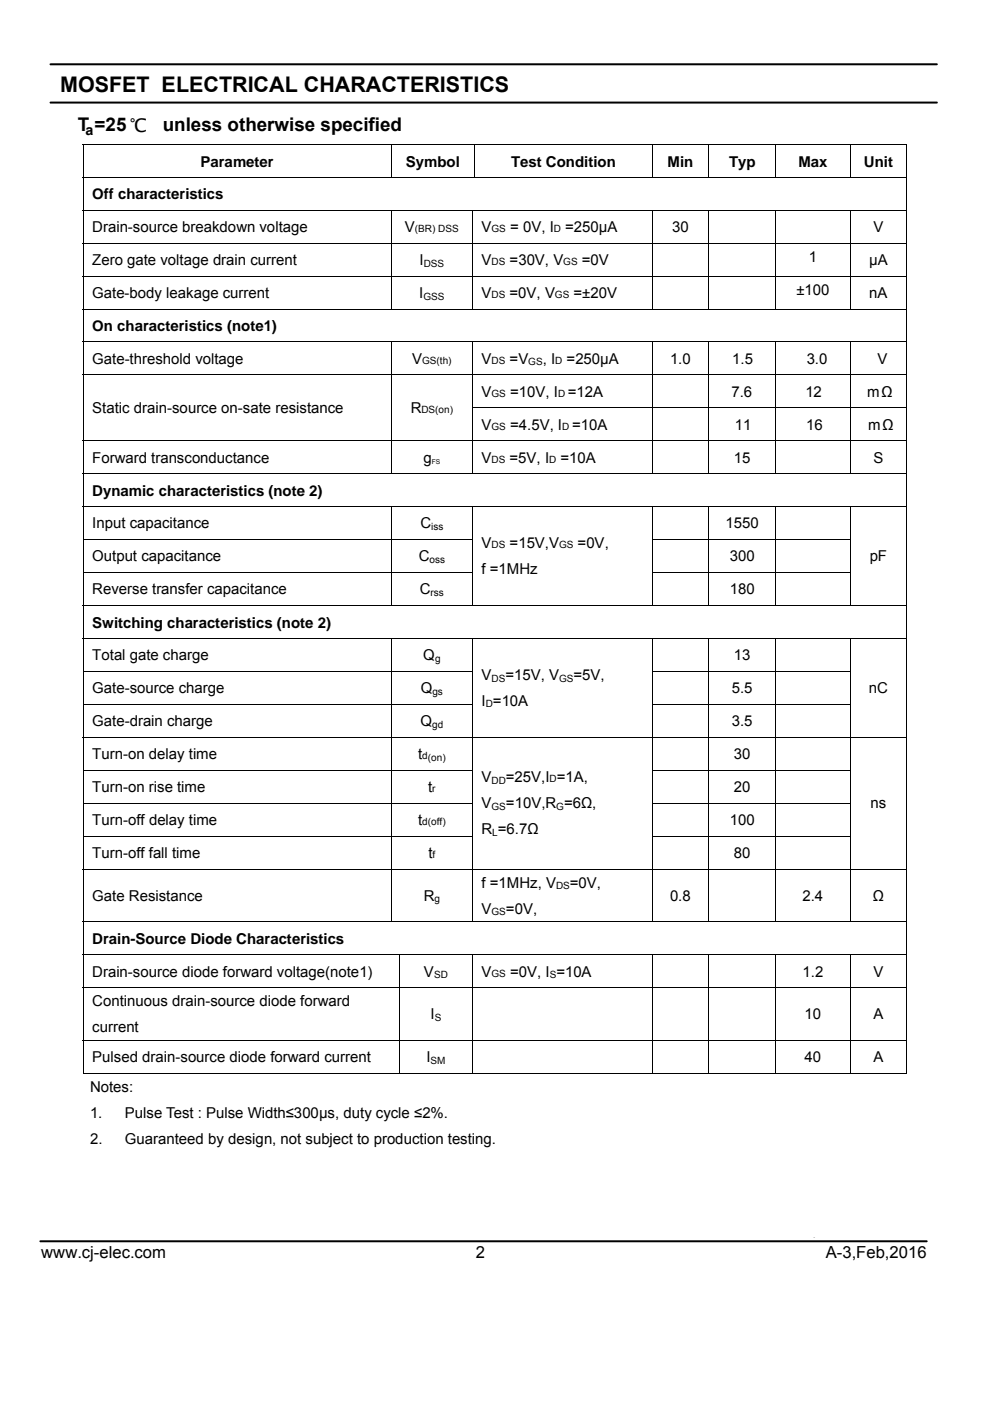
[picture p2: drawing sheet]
<svg xmlns="http://www.w3.org/2000/svg" width="210mm" height="297mm" viewBox="0 0 210 297" stroke-linecap="round" stroke-linejoin="round" font-family="sans-serif">
<defs><g id="words">
<text font-size="4.6" x="12.7" y="19.4">MOSFET ELECTRICAL CHARACTERISTICS</text>
<g font-size="4">
<text x="16.5" y="27.8">T =25 ℃</text>
<text x="34.5" y="27.8">unless otherwise specified</text>
</g>
<g font-size="3.5">
<text x="8.8" y="266.6">www.cj-elec.com</text>
<text x="100.9" y="266.6">2</text>
<text x="175.2" y="266.6">A-3,Feb,2016</text>
</g>
<g font-size="3.2">
<text x="42.5" y="35.4">Parameter</text>
<text x="86.1" y="35.4">Symbol</text>
<text x="108.4" y="35.4">Test Condition</text>
<text x="141.6" y="35.4">Min</text>
<text x="154.6" y="35.4">Typ</text>
<text x="169.4" y="35.4">Max</text>
<text x="183.2" y="35.4">Unit</text>
<text x="19.6" y="42.2">Off characteristics</text>
<text x="19.6" y="49.2">Drain-source breakdown voltage</text>
<text x="85.9" y="49.2">V</text>
<text x="102.1" y="49.2">V</text>
<text x="108.2" y="49.2">= 0V, I</text>
<text x="119.9" y="49.2">=250µA</text>
<text x="142.6" y="49.2">30</text>
<text x="185.3" y="49.2">V</text>
<text x="19.6" y="56.2">Zero gate voltage drain current</text>
<text x="89" y="56.2">I</text>
<text x="102.1" y="56.2">V</text>
<text x="108.1" y="56.2">=30V, V</text>
<text x="123.4" y="56.2">=0V</text>
<text x="171.6" y="55.5">1</text>
<text x="184.3" y="56.2">µA</text>
<text x="19.6" y="63.1">Gate-body leakage current</text>
<text x="88.9" y="63.1">I</text>
<text x="102.1" y="63.1">V</text>
<text x="108.1" y="63.1">=0V, V</text>
<text x="121.6" y="63.1">=±20V</text>
<text x="168.9" y="62.5">±100</text>
<text x="184.4" y="63.1">nA</text>
<text x="19.6" y="70.2">On characteristics (note1)</text>
<text x="19.6" y="77.1">Gate-threshold voltage</text>
<text x="87.4" y="77.1">V</text>
<text x="102.1" y="77.1">V</text>
<text x="108.1" y="77.1">=V</text>
<text x="115.1" y="77.1">, I</text>
<text x="120.2" y="77.1">=250µA</text>
<text x="142.1" y="77.1">1.0</text>
<text x="155.3" y="77.1">1.5</text>
<text x="171.1" y="77.1">3.0</text>
<text x="186.1" y="77.1">V</text>
<text x="19.6" y="87.5">Static drain-source on-sate resistance</text>
<text x="87.1" y="87.5">R</text>
<text x="102.1" y="84.1">V</text>
<text x="108.2" y="84.1">=10V, I =12A</text>
<text x="155.1" y="84.1">7.6</text>
<text x="170.8" y="84.1">12</text>
<text x="183.9" y="84.1">mΩ</text>
<text x="102.1" y="91.1">V</text>
<text x="108.2" y="91.1">=4.5V, I =10A</text>
<text x="155.8" y="91.1">11</text>
<text x="171" y="91.1">16</text>
<text x="184.1" y="91.1">mΩ</text>
<text x="19.6" y="98.1">Forward transconductance</text>
<text x="89.8" y="98.1">g</text>
<text x="102.1" y="98.1">V</text>
<text x="108.1" y="98.1">=5V, I</text>
<text x="118.9" y="98.1">=10A</text>
<text x="155.7" y="98.1">15</text>
<text x="185.3" y="98.1">S</text>
<text x="19.6" y="105.1">Dynamic characteristics (note 2)</text>
<text x="19.6" y="112">Input capacitance</text>
<text x="89.2" y="112">C</text>
<text x="153.9" y="112">1550</text>
<text x="19.6" y="119">Output capacitance</text>
<text x="88.8" y="119">C</text>
<text x="102.1" y="116.2">V</text>
<text x="108.1" y="116.2">=15V,V</text>
<text x="122.5" y="116.2">=0V,</text>
<text x="154.8" y="119">300</text>
<text x="184.5" y="118.9">pF</text>
<text x="102.1" y="121.7">f =1MHz</text>
<text x="19.6" y="126">Reverse transfer capacitance</text>
<text x="89" y="126">C</text>
<text x="154.8" y="126">180</text>
<text x="19.6" y="133">Switching characteristics (note 2)</text>
<text x="19.6" y="140">Total gate charge</text>
<text x="89.8" y="140">Q</text>
<text x="155.7" y="140">13</text>
<text x="19.6" y="147">Gate-source charge</text>
<text x="89.3" y="147">Q</text>
<text x="102.1" y="144.1">V</text>
<text x="102.1" y="149.6">I =10A</text>
<text x="107.2" y="144.1">=15V, V</text>
<text x="121.6" y="144.1">=5V,</text>
<text x="155.2" y="147">5.5</text>
<text x="184.3" y="146.9">nC</text>
<text x="19.6" y="154">Gate-drain charge</text>
<text x="89.2" y="154">Q</text>
<text x="155.2" y="154">3.5</text>
<text x="19.6" y="160.9">Turn-on delay time</text>
<text x="88.7" y="160.9">t</text>
<text x="155.7" y="160.9">30</text>
<text x="19.6" y="167.9">Turn-on rise time</text>
<text x="90.8" y="167.9">t</text>
<text x="102.1" y="165.8">V</text>
<text x="107.3" y="165.8">=25V,I =1A,</text>
<text x="155.7" y="167.9">20</text>
<text x="102.1" y="171.3">V</text>
<text x="107.3" y="171.3">=10V,R =6Ω,</text>
<text x="184.6" y="171.3">ns</text>
<text x="19.6" y="174.9">Turn-off delay time</text>
<text x="88.7" y="174.9">t</text>
<text x="102.1" y="176.8">R =6.7Ω</text>
<text x="154.8" y="174.9">100</text>
<text x="19.6" y="181.9">Turn-off fall time</text>
<text x="90.9" y="181.9">t</text>
<text x="155.7" y="181.9">80</text>
<text x="19.6" y="191">Gate Resistance</text>
<text x="89.9" y="191">R</text>
<text x="102.1" y="188.2">f =1MHz, V</text>
<text x="120.9" y="188.2">=0V,</text>
<text x="142.1" y="191">0.8</text>
<text x="170.2" y="191">2.4</text>
<text x="185.1" y="191">Ω</text>
<text x="102.1" y="193.7">V</text>
<text x="107.3" y="193.7">=0V,</text>
<text x="19.6" y="200.1">Drain-Source Diode Characteristics</text>
<text x="19.6" y="207">Drain-source diode forward voltage(note1)</text>
<text x="89.9" y="207">V</text>
<text x="102.1" y="207">V</text>
<text x="108.2" y="207">=0V, I =10A</text>
<text x="170.2" y="207">1.2</text>
<text x="185.3" y="207">V</text>
<text x="19.6" y="213.4">Continuous drain-source diode forward</text>
<text x="19.6" y="218.9">current</text>
<text x="91.3" y="216.1">I</text>
<text x="170.7" y="216.1">10</text>
<text x="185.3" y="216.1">A</text>
<text x="19.6" y="225.2">Pulsed drain-source diode forward current</text>
<text x="90.4" y="225.2">I</text>
<text x="170.7" y="225.2">40</text>
<text x="185.3" y="225.2">A</text>
<text x="19.1" y="231.6">Notes:</text>
<text x="19.1" y="237.1">1.</text>
<text x="26.5" y="237.1">Pulse Test : Pulse Width≤300µs, duty cycle ≤2%.</text>
<text x="19.1" y="242.6">2.</text>
<text x="26.5" y="242.6">Guaranteed by design, not subject to production testing.</text>
</g>
<text font-size="3" x="18.2" y="28.5">a</text>
<g font-size="2.1">
<text x="88" y="49.2">(BR) DSS</text>
<text x="104.2" y="49.2">GS</text>
<text x="117.5" y="49.2">D</text>
<text x="89.9" y="56.5">DSS</text>
<text x="104.2" y="56.2">DS</text>
<text x="119.5" y="56.2">GS</text>
<text x="89.8" y="63.5">GSS</text>
<text x="104.2" y="63.1">DS</text>
<text x="117.7" y="63.1">GS</text>
<text x="89.5" y="77.1">GS(th)</text>
<text x="104.2" y="77.1">DS</text>
<text x="112.1" y="77.5">GS</text>
<text x="117.8" y="77.1">D</text>
<text x="89.4" y="87.5">DS(on)</text>
<text x="104.2" y="84.1">GS</text>
<text x="118.4" y="84.1">D</text>
<text x="104.2" y="91.1">GS</text>
<text x="119.2" y="91.1">D</text>
<text x="104.2" y="98.1">DS</text>
<text x="116.5" y="98.1">D</text>
<text x="91.5" y="112.4">iss</text>
<text x="91.1" y="119.4">oss</text>
<text x="104.2" y="116.2">DS</text>
<text x="118.6" y="116.2">GS</text>
<text x="91.3" y="126.4">rss</text>
<text x="92.3" y="140.3">g</text>
<text x="91.7" y="147.3">gs</text>
<text x="103" y="150">D</text>
<text x="104.2" y="144.5">DS</text>
<text x="118.6" y="144.5">GS</text>
<text x="91.7" y="154.3">gd</text>
<text x="89.6" y="160.9">d(on)</text>
<text x="91.7" y="167.9">r</text>
<text x="104.2" y="166.2">DD</text>
<text x="116.6" y="165.8">D</text>
<text x="104.2" y="171.7">GS</text>
<text x="118" y="171.7">G</text>
<text x="89.6" y="174.9">d(off)</text>
<text x="104.4" y="177.2">L</text>
<text x="91.7" y="181.9">f</text>
<text x="92.2" y="191.3">g</text>
<text x="117.9" y="188.6">DS</text>
<text x="104.2" y="194.1">GS</text>
<text x="92.1" y="207.4">SD</text>
<text x="104.2" y="207">GS</text>
<text x="116.6" y="207.4">S</text>
<text x="92.2" y="216.5">S</text>
<text x="91.3" y="225.6">SM</text>
</g>
<text font-size="1.4" x="91.6" y="98.4">FS</text>
</g></defs>
<g fill="none" stroke="#000" stroke-width=".21">
<path d="M17.6 30.6h174.8M17.6 37.6h174.8M17.7 30.7v6.8M17.7 37.7v6.8M83 30.7v6.8M100.7 30.7v6.8M138.3 30.7v6.8M150.3 30.7v6.8M164.5 30.7v6.8M180.3 30.7v6.8M192.3 30.7v6.8M192.3 37.7v6.8"/>
<path d="M17.6 44.6h174.8M17.6 51.6h174.8M17.6 58.5h174.8M17.7 44.7v6.8M17.7 51.6v6.9M17.7 58.6v6.8M83 44.7v6.8M83 51.6v6.9M83 58.6v6.8M100.2 44.7v6.8M100.2 51.6v6.9M100.2 58.6v6.8"/>
<path d="M138.3 44.7v6.8M138.3 51.6v6.9M138.3 58.6v6.8M150.3 44.7v6.8M150.3 51.6v6.9M150.3 58.6v6.8M164.5 44.7v6.8M164.5 51.6v6.9M164.5 58.6v6.8M180.3 44.7v6.8M180.3 51.6v6.9M180.3 58.6v6.8"/>
<path d="M192.3 44.7v6.8M192.3 51.6v6.9M192.3 58.6v6.8M17.6 65.5h174.8M17.6 72.5h174.8M17.6 79.5h174.8M17.7 65.6v6.8M17.7 72.6v6.8M17.7 79.6v6.8M83 72.6v6.8M83 79.6v6.8M100.2 72.6v6.8"/>
<path d="M100.2 79.6v6.8M138.3 72.6v6.8M138.3 79.6v6.8M150.3 72.6v6.8M150.3 79.6v6.8M164.5 72.6v6.8M164.5 79.6v6.8M180.3 72.6v6.8M180.3 79.6v6.8M192.3 65.6v6.8M192.3 72.6v6.8M192.3 79.6v6.8"/>
<path d="M17.6 93.5h174.8M17.7 86.6v6.8M17.7 93.5v6.9M83 86.6v6.8M83 93.5v6.9M100.1 86.5h92.3M100.2 86.6v6.8M100.2 93.5v6.9M138.3 86.6v6.8M138.3 93.5v6.9M150.3 86.6v6.8M150.3 93.5v6.9"/>
<path d="M164.5 86.6v6.8M164.5 93.5v6.9M180.3 86.6v6.8M180.3 93.5v6.9M192.3 86.6v6.8M192.3 93.5v6.9M17.6 100.4h174.8M17.6 107.4h174.8M17.6 114.4h82.7M17.7 100.5v6.8M17.7 107.5v6.8M17.7 114.5v6.8"/>
<path d="M83 107.5v6.8M83 114.5v6.8M100.2 107.5v6.8M100.2 114.5v6.8M138.2 114.4h42.2M138.3 107.5v6.8M138.3 114.5v6.8M150.3 107.5v6.8M150.3 114.5v6.8M164.5 107.5v6.8M164.5 114.5v6.8M180.3 107.5v6.8"/>
<path d="M180.3 114.5v6.8M192.3 100.5v6.8M192.3 107.5v6.8M192.3 114.5v6.8M17.6 121.4h82.7M17.6 128.4h174.8M17.6 135.4h174.8M17.7 121.5v6.8M17.7 128.5v6.8M17.7 135.5v6.8M83 121.5v6.8M83 135.5v6.8"/>
<path d="M100.2 121.5v6.8M100.2 135.5v6.8M138.2 121.4h42.2M138.3 121.5v6.8M138.3 135.5v6.8M150.3 121.5v6.8M150.3 135.5v6.8M164.5 121.5v6.8M164.5 135.5v6.8M180.3 121.5v6.8M180.3 135.5v6.8M192.3 121.5v6.8"/>
<path d="M192.3 128.5v6.8M192.3 135.5v6.8M17.6 142.4h82.7M17.6 149.3h82.7M17.6 156.3h174.8M17.7 142.4v6.9M17.7 149.4v6.8M17.7 156.4v6.8M83 142.4v6.9M83 149.4v6.8M83 156.4v6.8M100.2 142.4v6.9"/>
<path d="M100.2 149.4v6.8M100.2 156.4v6.8M138.2 142.4h42.2M138.2 149.3h42.2M138.3 142.4v6.9M138.3 149.4v6.8M138.3 156.4v6.8M150.3 142.4v6.9M150.3 149.4v6.8M150.3 156.4v6.8M164.5 142.4v6.9M164.5 149.4v6.8"/>
<path d="M164.5 156.4v6.8M180.3 142.4v6.9M180.3 149.4v6.8M180.3 156.4v6.8M192.3 142.4v6.9M192.3 149.4v6.8M192.3 156.4v6.8M17.6 163.3h82.7M17.6 170.3h82.7M17.6 177.3h82.7M17.7 163.4v6.8M17.7 170.4v6.8"/>
<path d="M17.7 177.4v6.8M83 163.4v6.8M83 170.4v6.8M83 177.4v6.8M100.2 163.4v6.8M100.2 170.4v6.8M100.2 177.4v6.8M138.2 163.3h42.2M138.2 170.3h42.2M138.2 177.3h42.2M138.3 163.4v6.8M138.3 170.4v6.8"/>
<path d="M138.3 177.4v6.8M150.3 163.4v6.8M150.3 170.4v6.8M150.3 177.4v6.8M164.5 163.4v6.8M164.5 170.4v6.8M164.5 177.4v6.8M180.3 163.4v6.8M180.3 170.4v6.8M180.3 177.4v6.8M192.3 163.4v6.8M192.3 170.4v6.8"/>
<path d="M192.3 177.4v6.8M17.6 184.3h174.8M17.6 195.4h174.8M17.7 184.4v11M17.7 195.5v6.8M83 184.4v11M100.2 184.4v11M138.3 184.4v11M150.3 184.4v11M164.5 184.4v11M180.3 184.4v11M192.3 184.4v11"/>
<path d="M192.3 195.5v6.8M17.6 202.4h174.8M17.6 209.4h174.8M17.7 202.5v6.8M17.7 209.5v11M84.7 202.5v6.8M84.7 209.5v11M100.2 202.5v6.8M100.2 209.5v11M138.3 202.5v6.8M138.3 209.5v11M150.3 202.5v6.8"/>
<path d="M150.3 209.5v11M164.5 202.5v6.8M164.5 209.5v11M180.3 202.5v6.8M180.3 209.5v11M192.3 202.5v6.8M192.3 209.5v11M17.6 220.6h174.8M17.6 227.6h67M17.7 220.7v7M84.7 220.7v7M84.8 227.6h15.3"/>
<path d="M100.2 220.7v7M100.3 227.6h37.9M138.3 220.7v7M138.4 227.6h11.8M150.3 220.7v7M150.4 227.6h14.1M164.5 220.7v7M164.6 227.6h15.6M180.3 220.7v7M180.4 227.6h11.8M192.3 220.7v7"/>
</g>
<path d="M192.2 30.5h.2v.2h-.2zM17.6 86.4h.2v.2h-.2zM82.9 86.4h.2v.2h-.2zM192.2 114.3h.2v.2h-.2zM192.2 121.3h.2v.2h-.2zM192.2 142.3h.2v.1h-.2zM192.2 149.3h.2v.1h-.2zM192.2 163.2h.2v.2h-.2zM192.2 170.2h.2v.2h-.2zM192.2 177.2h.2v.2h-.2zM192.2 227.5h.2v.2h-.2z" fill="#000"/>
<path d="M172.5 262.4h.5z" fill-rule="evenodd" fill="#000"/>
<path d="M10.7 13.6h188M10.7 21.7h188M8.6 263.2h188" fill="none" stroke="#000" stroke-width=".42"/>
<use href="#words"/>
</svg>
